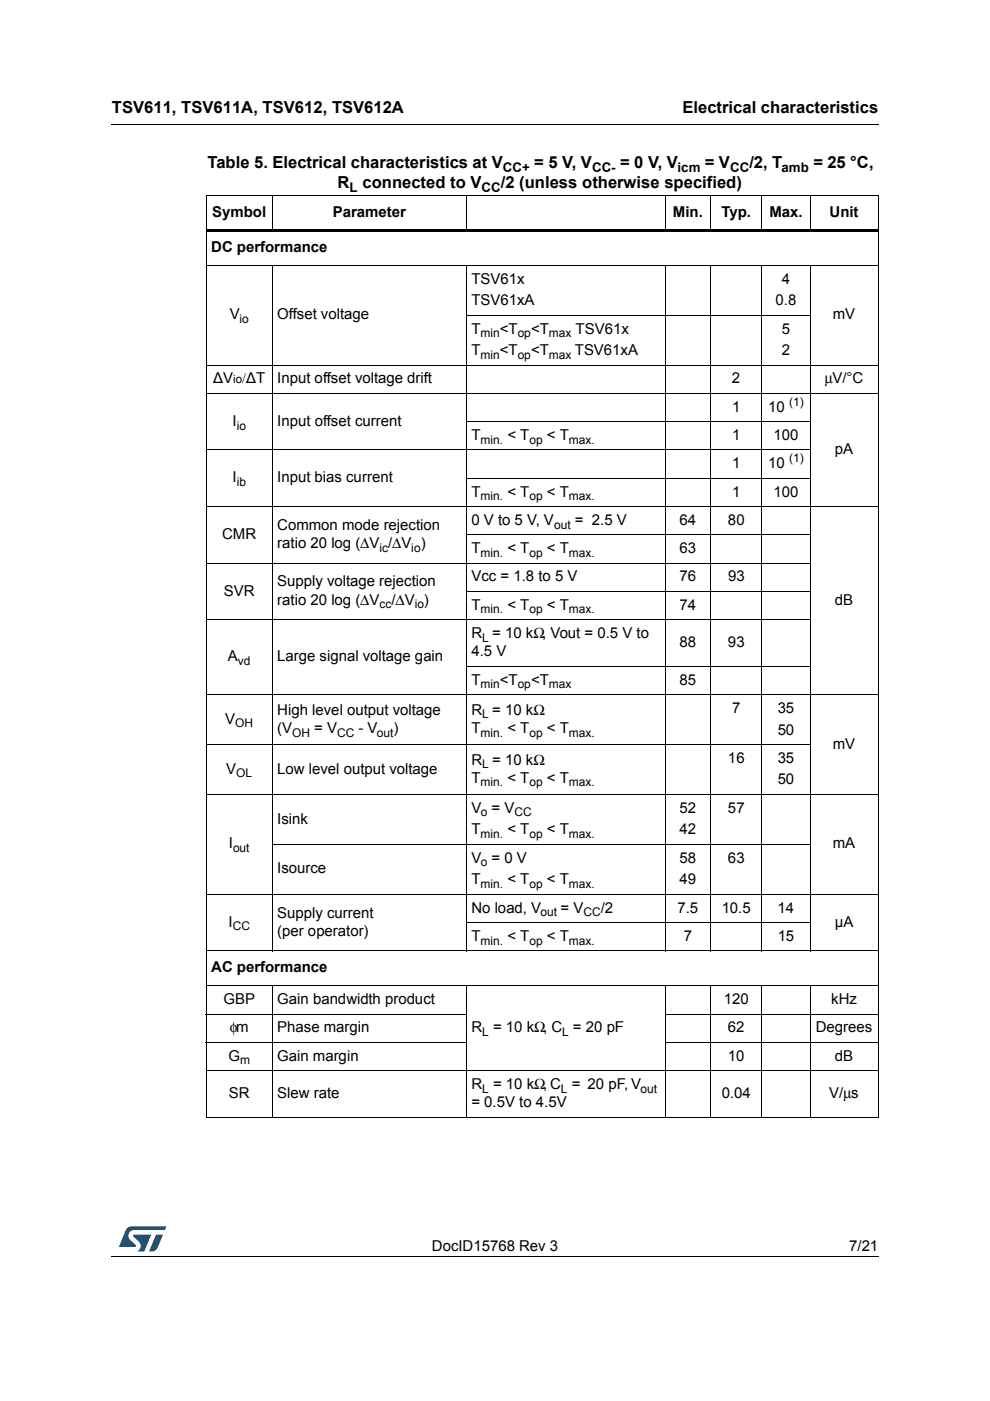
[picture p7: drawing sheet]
<svg xmlns="http://www.w3.org/2000/svg" width="210mm" height="297mm" viewBox="0 0 210 297" stroke-linecap="round" stroke-linejoin="round" font-family="sans-serif">
<defs><g id="words">
<g font-size="3.5">
<text x="23.7" y="23.9">TSV611, TSV611A, TSV612, TSV612A</text>
<text x="144.7" y="23.9">Electrical characteristics</text>
<text x="44" y="35.7">Table 5. Electrical characteristics at V</text>
<text x="113.3" y="35.7">= 5 V, V</text>
<text x="131.5" y="35.7">= 0 V, V</text>
<text x="149.4" y="35.7">= V</text>
<text x="158.9" y="35.7">/2, T</text>
<text x="172.4" y="35.7">= 25 °C,</text>
<text x="71.6" y="39.9">R</text>
<text x="76.9" y="39.9">connected to V</text>
<text x="106.2" y="39.9">/2 (unless otherwise specified)</text>
</g>
<g font-size="3.2">
<text x="45" y="46">Symbol</text>
<text x="70.6" y="46">Parameter</text>
<text x="142.7" y="46">Min.</text>
<text x="153" y="46">Typ.</text>
<text x="163.1" y="46">Max.</text>
<text x="175.9" y="46">Unit</text>
<text x="44.8" y="53.4">DC performance</text>
<text x="99.9" y="60.1">TSV61x</text>
<text x="99.9" y="64.7">TSV61xA</text>
<text x="164.4" y="64.7">0.8</text>
<text x="165.8" y="60.1">4</text>
<text x="48.7" y="67.7">V</text>
<text x="58.8" y="67.7">Offset voltage</text>
<text x="99.9" y="70.7">T</text>
<text x="106" y="70.7">&lt;T</text>
<text x="112.6" y="70.7">&lt;T</text>
<text x="122" y="70.7">TSV61x</text>
<text x="165.8" y="70.7">5</text>
<text x="176.6" y="67.7">mV</text>
<text x="99.9" y="75.3">T</text>
<text x="106" y="75.3">&lt;T</text>
<text x="112.6" y="75.3">&lt;T</text>
<text x="121.9" y="75.3">TSV61xA</text>
<text x="165.8" y="75.3">2</text>
<text x="45.2" y="81.3">∆V /∆T</text>
<text x="58.8" y="81.3">Input offset voltage drift</text>
<text x="155.2" y="81.3">2</text>
<text x="174.9" y="81.3">μV/°C</text>
<text x="155.2" y="87.3">1</text>
<text x="162.9" y="87.3">10</text>
<text x="49.3" y="90.3">I</text>
<text x="58.8" y="90.3">Input offset current</text>
<text x="99.9" y="93.3">T</text>
<text x="107.6" y="93.3">&lt; T</text>
<text x="116" y="93.3">&lt; T</text>
<text x="155.2" y="93.3">1</text>
<text x="164" y="93.3">100</text>
<text x="155.2" y="99.3">1</text>
<text x="162.9" y="99.3">10</text>
<text x="177" y="96.3">pA</text>
<text x="49.3" y="102.3">I</text>
<text x="58.8" y="102.3">Input bias current</text>
<text x="99.9" y="105.3">T</text>
<text x="107.6" y="105.3">&lt; T</text>
<text x="116" y="105.3">&lt; T</text>
<text x="155.2" y="105.3">1</text>
<text x="164" y="105.3">100</text>
<text x="58.8" y="112.4">Common mode rejection</text>
<text x="99.9" y="111.3">0 V to 5 V, V</text>
<text x="121.9" y="111.3">= 2.5 V</text>
<text x="144.1" y="111.3">64</text>
<text x="154.3" y="111.3">80</text>
<text x="47.1" y="114.3">CMR</text>
<text x="58.8" y="116.2">ratio 20 log (ΔV /ΔV )</text>
<text x="99.9" y="117.3">T</text>
<text x="107.6" y="117.3">&lt; T</text>
<text x="116" y="117.3">&lt; T</text>
<text x="144.1" y="117.3">63</text>
<text x="58.8" y="124.3">Supply voltage rejection</text>
<text x="99.9" y="123.3">Vcc = 1.8 to 5 V</text>
<text x="144.1" y="123.3">76</text>
<text x="154.4" y="123.3">93</text>
<text x="47.5" y="126.3">SVR</text>
<text x="58.8" y="128.2">ratio 20 log (ΔV</text>
<text x="83" y="128.2">/ΔV )</text>
<text x="99.9" y="129.3">T</text>
<text x="107.6" y="129.3">&lt; T</text>
<text x="116" y="129.3">&lt; T</text>
<text x="144.1" y="129.3">74</text>
<text x="177" y="128.2">dB</text>
<text x="99.9" y="135.3">R = 10 kΩ, Vout = 0.5 V to</text>
<text x="144.1" y="137.2">88</text>
<text x="154.3" y="137.2">93</text>
<text x="48.3" y="140.2">A</text>
<text x="58.8" y="140.2">Large signal voltage gain</text>
<text x="99.9" y="139.1">4.5 V</text>
<text x="99.9" y="145.2">T</text>
<text x="106" y="145.2">&lt;T</text>
<text x="112.6" y="145.2">&lt;T</text>
<text x="144.1" y="145.2">85</text>
<text x="47.8" y="153.4">V</text>
<text x="58.8" y="151.5">High level output voltage</text>
<text x="58.8" y="155.4">(V</text>
<text x="66.6" y="155.4">= V</text>
<text x="76" y="155.4">- V</text>
<text x="83.5" y="155.4">)</text>
<text x="99.9" y="151.5">R = 10 kΩ</text>
<text x="99.9" y="155.4">T</text>
<text x="107.6" y="155.4">&lt; T</text>
<text x="116" y="155.4">&lt; T</text>
<text x="155.2" y="151.2">7</text>
<text x="164.9" y="151.2">35</text>
<text x="164.9" y="155.7">50</text>
<text x="154.3" y="161.7">16</text>
<text x="164.9" y="161.7">35</text>
<text x="176.6" y="158.7">mV</text>
<text x="48" y="164">V</text>
<text x="58.8" y="164">Low level output voltage</text>
<text x="99.9" y="162.1">R = 10 kΩ</text>
<text x="99.9" y="166">T</text>
<text x="107.6" y="166">&lt; T</text>
<text x="116" y="166">&lt; T</text>
<text x="164.9" y="166.3">50</text>
<text x="99.9" y="172.3">V = V</text>
<text x="144.1" y="172.3">52</text>
<text x="154.3" y="172.3">57</text>
<text x="48.5" y="179.9">I</text>
<text x="58.8" y="174.6">Isink</text>
<text x="99.9" y="176.9">T</text>
<text x="107.6" y="176.9">&lt; T</text>
<text x="116" y="176.9">&lt; T</text>
<text x="144.1" y="176.9">42</text>
<text x="176.6" y="179.9">mA</text>
<text x="58.8" y="185.2">Isource</text>
<text x="99.9" y="182.9">V = 0 V</text>
<text x="144.1" y="182.9">58</text>
<text x="154.3" y="182.9">63</text>
<text x="99.9" y="187.5">T</text>
<text x="107.6" y="187.5">&lt; T</text>
<text x="116" y="187.5">&lt; T</text>
<text x="144.1" y="187.5">49</text>
<text x="48.5" y="196.5">I</text>
<text x="58.8" y="194.5">Supply current</text>
<text x="99.9" y="193.5">No load, V</text>
<text x="118.9" y="193.5">= V</text>
<text x="127.4" y="193.5">/2</text>
<text x="143.6" y="193.5">7.5</text>
<text x="153" y="193.5">10.5</text>
<text x="164.9" y="193.5">14</text>
<text x="177" y="196.5">µA</text>
<text x="58.8" y="198.4">(per operator)</text>
<text x="99.9" y="199.5">T</text>
<text x="107.6" y="199.5">&lt; T</text>
<text x="116" y="199.5">&lt; T</text>
<text x="145" y="199.5">7</text>
<text x="164.9" y="199.5">15</text>
<text x="44.8" y="206.2">AC performance</text>
<text x="47.4" y="212.9">GBP</text>
<text x="58.8" y="212.9">Gain bandwidth product</text>
<text x="153.5" y="212.9">120</text>
<text x="176.2" y="212.9">kHz</text>
<text x="48.7" y="218.9">φm</text>
<text x="58.8" y="218.9">Phase margin</text>
<text x="99.9" y="218.9">R</text>
<text x="104.5" y="218.9">= 10 kΩ, C</text>
<text x="121.5" y="218.9">= 20 pF</text>
<text x="154.3" y="218.9">62</text>
<text x="173" y="218.9">Degrees</text>
<text x="48.4" y="224.9">G</text>
<text x="58.8" y="224.9">Gain margin</text>
<text x="154.3" y="224.9">10</text>
<text x="177" y="224.9">dB</text>
<text x="48.5" y="232.8">SR</text>
<text x="58.8" y="232.8">Slew rate</text>
<text x="99.9" y="230.9">R</text>
<text x="104.5" y="230.9">= 10 kΩ, C</text>
<text x="121.2" y="230.9">= 20 pF, V</text>
<text x="153" y="232.8">0.04</text>
<text x="175.8" y="232.8">V/μs</text>
<text x="99.9" y="234.8">= 0.5V to 4.5V</text>
<text x="91.6" y="265.1">DocID15768 Rev 3</text>
<text x="180" y="265.1">7/21</text>
</g>
<g font-size="2.8">
<text x="74.1" y="40.8">L</text>
<text x="102.1" y="40.8">CC</text>
<text x="106.6" y="36.6">CC+</text>
<text x="125.5" y="36.6">CC-</text>
<text x="143.7" y="36.6">icm</text>
<text x="154.8" y="36.6">CC</text>
<text x="165.7" y="36.6">amb</text>
</g>
<g font-size="2.5">
<text x="50.8" y="68.5">io</text>
<text x="101.9" y="71.5">min</text>
<text x="109.8" y="71.5">op</text>
<text x="116.4" y="71.5">max</text>
<text x="101.9" y="76.1">min</text>
<text x="109.8" y="76.1">op</text>
<text x="116.4" y="76.1">max</text>
<text x="49.4" y="81.3">io</text>
<text x="167.3" y="86">(1)</text>
<text x="50.2" y="91.1">io</text>
<text x="101.9" y="94.1">min.</text>
<text x="112.2" y="94.1">op</text>
<text x="120.6" y="94.1">max.</text>
<text x="167.3" y="98">(1)</text>
<text x="50.2" y="103.1">ib</text>
<text x="101.9" y="106.1">min.</text>
<text x="112.2" y="106.1">op</text>
<text x="120.6" y="106.1">max.</text>
<text x="117.5" y="112.1">out</text>
<text x="80.5" y="117">ic</text>
<text x="87.2" y="117">io</text>
<text x="101.9" y="118.1">min.</text>
<text x="112.2" y="118.1">op</text>
<text x="120.6" y="118.1">max.</text>
<text x="80.5" y="129">cc</text>
<text x="87.9" y="129">io</text>
<text x="101.9" y="130.1">min.</text>
<text x="112.2" y="130.1">op</text>
<text x="120.6" y="130.1">max.</text>
<text x="102.3" y="136.1">L</text>
<text x="50.4" y="141">vd</text>
<text x="101.9" y="145.9">min</text>
<text x="109.8" y="145.9">op</text>
<text x="116.4" y="145.9">max</text>
<text x="49.9" y="154.2">OH</text>
<text x="102.3" y="152.3">L</text>
<text x="62" y="156.2">OH</text>
<text x="71.5" y="156.2">CC</text>
<text x="79.9" y="156.2">out</text>
<text x="101.9" y="156.2">min.</text>
<text x="112.2" y="156.2">op</text>
<text x="120.6" y="156.2">max.</text>
<text x="50.1" y="164.8">OL</text>
<text x="101.9" y="166.8">min.</text>
<text x="102.3" y="162.9">L</text>
<text x="112.2" y="166.8">op</text>
<text x="120.6" y="166.8">max.</text>
<text x="101.9" y="173.1">o</text>
<text x="109.1" y="173.1">CC</text>
<text x="101.9" y="177.7">min.</text>
<text x="112.2" y="177.7">op</text>
<text x="120.6" y="177.7">max.</text>
<text x="49.4" y="180.7">out</text>
<text x="101.9" y="183.7">o</text>
<text x="101.9" y="188.3">min.</text>
<text x="112.2" y="188.3">op</text>
<text x="120.6" y="188.3">max.</text>
<text x="49.3" y="197.3">CC</text>
<text x="114.6" y="194.3">out</text>
<text x="123.7" y="194.3">CC</text>
<text x="101.9" y="200.3">min.</text>
<text x="112.2" y="200.3">op</text>
<text x="120.6" y="200.3">max.</text>
<text x="102.3" y="219.7">L</text>
<text x="119.2" y="219.7">L</text>
<text x="50.9" y="225.7">m</text>
<text x="102.3" y="231.7">L</text>
<text x="118.9" y="231.7">L</text>
<text x="135.8" y="231.7">out</text>
</g>
</g></defs>
<path d="M23.6 26.2l.1 .2zM23.6 266.3l.1 .1z" fill="#000"/>
<path d="M23.7 26.3h162.6M23.7 266.3h162.6" fill="none" stroke="#000" stroke-width=".21"/>
<path d="M25.2 260h10v5.3h-10z" fill="#fff"/>
<g fill="#005189">
<path d="M26.9 260.5l1-.5 7.3 .1-.3 .7h-6.4a1.31 1.31 0 0 0-1.3 1.1 1.31 1.31 0 0 0 .8 1.4l.7 .7 .1 .3-3.5 .1z"/>
<path d="M33.1 261.8h1.4l-.6 1.6a2.16 2.16 0 0 1-1.3 1.9l-1-.1z"/>
<path d="M28.3 261.8l3.7 .1-1.4 3.3-1.5 .1a1.43 1.43 0 0 0 .6-1.7l-1.4-1.4z"/>
</g>
<g fill="none" stroke="#000" stroke-width=".21">
<path d="M43.6 41.4h142.6M43.6 56.2h142.6M43.7 41.5v195.3M57.7 41.3v7.8M57.7 56.2v145.5M98.9 41.3v7.8M98.9 56.2v145.5M141 41.3v7.8M141 56.2v145.5M150.7 41.3v7.8M150.7 56.2v145.5M161.5 41.3v7.8"/>
<path d="M161.5 56.2v145.5M171.8 41.3v7.8M171.8 56.2v145.5M186.2 41.5v195.3M43.6 77.4h142.6M98.8 66.8h73.1M43.6 83.4h142.6M43.6 95.4h128.3M98.8 89.4h73.1M43.6 107.4h142.6M43.6 119.4h128.3M98.8 101.4h73.1"/>
<path d="M98.8 113.4h73.1M43.6 131.4h128.3M98.8 125.4h73.1M43.6 147.3h142.6M43.6 157.9h128.3M98.8 141.3h73.1M43.6 168.4h142.6M57.6 179h114.3M43.6 189.6h142.6M98.8 195.6h73.1M43.6 201.6h142.6M43.6 209h142.6"/>
<path d="M43.6 215h55.4M57.7 208.9v28.1M98.9 208.9v28.1M140.9 215h45.3M141 208.9v28.1M150.7 208.9v28.1M161.5 208.9v28.1M171.8 208.9v28.1M43.6 221h55.4M43.6 227h142.6M43.6 236.9h142.6M140.9 221h45.3"/>
</g>
<path d="M43.6 48.6h142.6v.5h-142.6z" fill="#000"/>
<use href="#words"/>
</svg>
